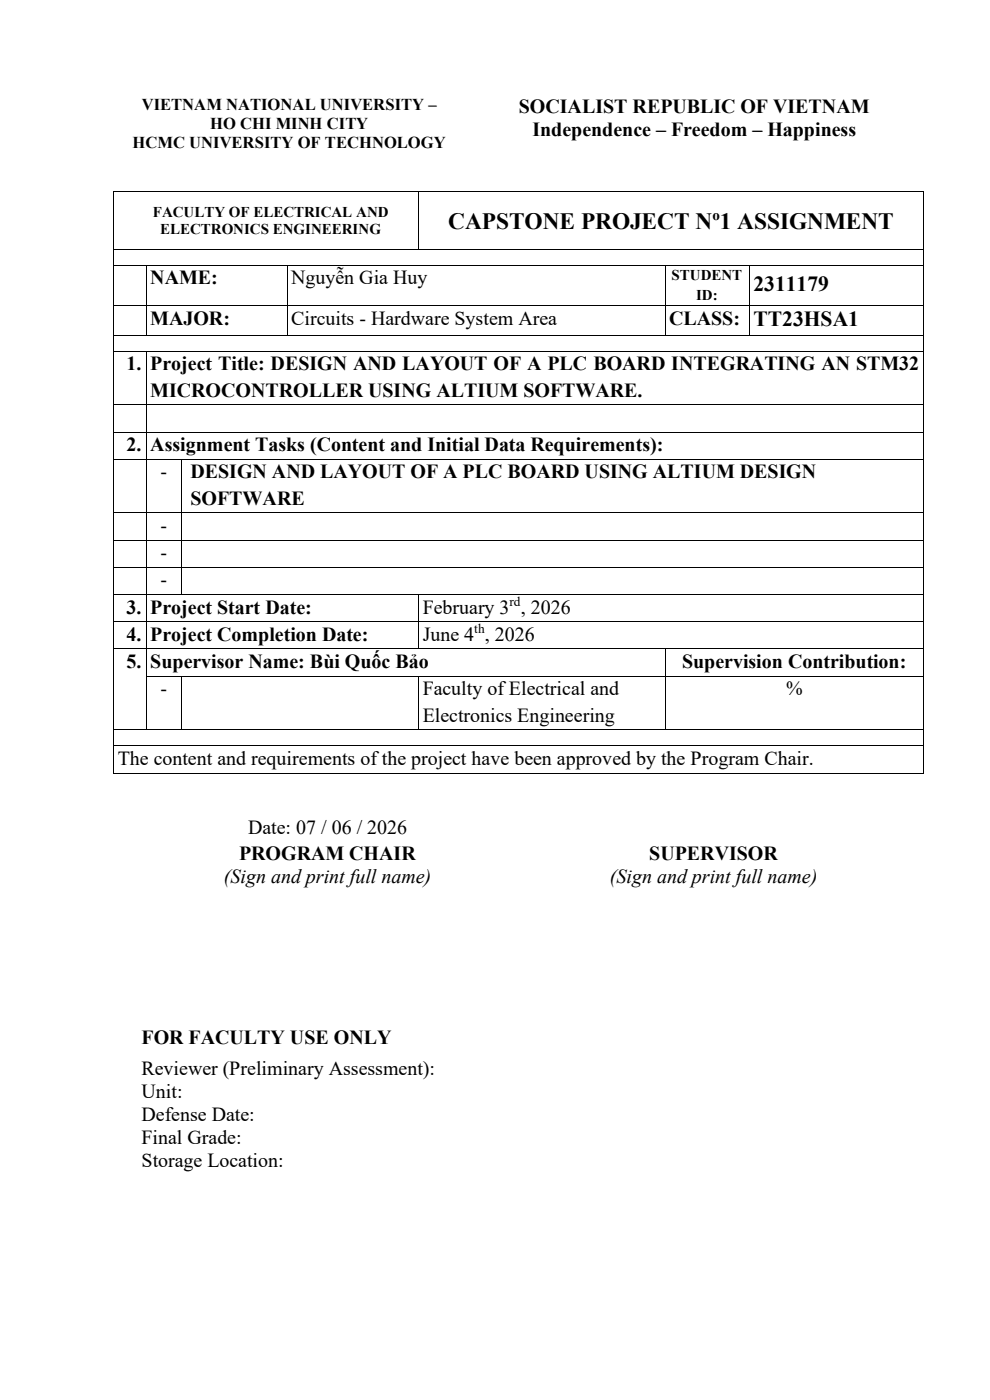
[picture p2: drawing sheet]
<svg xmlns="http://www.w3.org/2000/svg" width="210mm" height="297mm" viewBox="0 0 210 297" stroke-linecap="round" stroke-linejoin="round" font-family="sans-serif">
<defs><g id="words">
<text font-size="5" x="95.1" y="48.5">CAPSTONE PROJECT N 1 ASSIGNMENT</text>
<g font-size="4.6">
<text x="159.8" y="61.8">2311179</text>
<text x="159.8" y="69.2">TT23HSA1</text>
</g>
<g font-size="4.2">
<text x="110" y="23.9">SOCIALIST REPUBLIC OF VIETNAM</text>
<text x="112.9" y="28.8">Independence – Freedom – Happiness</text>
<text x="31.9" y="60.3">NAME:</text>
<text x="61.8" y="60.3">Nguyễn Gia Huy</text>
<text x="31.9" y="68.9">MAJOR:</text>
<text x="61.8" y="68.9">Circuits - Hardware System Area</text>
<text x="141.9" y="68.9">CLASS:</text>
<text x="26.8" y="78.6">1.</text>
<text x="31.9" y="78.6">Project Title: DESIGN AND LAYOUT OF A PLC BOARD INTEGRATING AN STM32</text>
<text x="31.9" y="84.2">MICROCONTROLLER USING ALTIUM SOFTWARE.</text>
<text x="26.8" y="95.7">2.</text>
<text x="31.9" y="95.7">Assignment Tasks (Content and Initial Data Requirements):</text>
<text x="34" y="101.5">-</text>
<text x="40.4" y="101.5">DESIGN AND LAYOUT OF A PLC BOARD USING ALTIUM DESIGN</text>
<text x="40.4" y="107.1">SOFTWARE</text>
<text x="34" y="112.9">-</text>
<text x="34" y="118.6">-</text>
<text x="34" y="124.4">-</text>
<text x="26.8" y="130.2">3.</text>
<text x="31.9" y="130.2">Project Start Date:</text>
<text x="89.7" y="130.2">February 3 , 2026</text>
<text x="26.8" y="135.9">4.</text>
<text x="31.9" y="135.9">Project Completion Date:</text>
<text x="89.7" y="135.9">June 4 , 2026</text>
<text x="26.8" y="141.7">5.</text>
<text x="31.9" y="141.7">Supervisor Name: Bùi Quốc Bảo</text>
<text x="144.7" y="141.7">Supervision Contribution:</text>
<text x="34" y="147.5">-</text>
<text x="89.7" y="147.5">Faculty of Electrical and</text>
<text x="166.7" y="147.5">%</text>
<text x="89.7" y="153.1">Electronics Engineering</text>
<text x="25" y="162.3">The content and requirements of the project have been approved by the Program Chair.</text>
<text x="52.6" y="176.9">Date: 07 / 06 / 2026</text>
<text x="50.7" y="182.5">PROGRAM CHAIR</text>
<text x="137.7" y="182.5">SUPERVISOR</text>
<text x="47.5" y="187.4">(Sign and print full name)</text>
<text x="129.4" y="187.4">(Sign and print full name)</text>
<text x="30" y="221.5">FOR FACULTY USE ONLY</text>
<text x="30" y="228.1">Reviewer (Preliminary Assessment):</text>
<text x="30" y="233">Unit:</text>
<text x="30" y="237.9">Defense Date:</text>
<text x="30" y="242.7">Final Grade:</text>
<text x="30" y="247.6">Storage Location:</text>
</g>
<g font-size="3.5">
<text x="30.1" y="23.3">VIETNAM NATIONAL UNIVERSITY –</text>
<text x="44.6" y="27.3">HO CHI MINH CITY</text>
<text x="28.1" y="31.4">HCMC UNIVERSITY OF TECHNOLOGY</text>
</g>
<g font-size="3.2">
<text x="32.4" y="46">FACULTY OF ELECTRICAL AND</text>
<text x="151.1" y="46.7">o</text>
<text x="34" y="49.7">ELECTRONICS ENGINEERING</text>
<text x="142.5" y="59.4">STUDENT</text>
<text x="147.7" y="63.5">ID:</text>
</g>
<g font-size="2.8">
<text x="108.1" y="128.6">rd</text>
<text x="100.6" y="134.3">th</text>
</g>
</g></defs>
<g fill="#000">
<path d="M24 40.5h.2v.1h-.2z" fill-rule="evenodd"/>
<path d="M24 40.5h.2v.1h-.2z" fill-rule="evenodd"/>
<path d="M24 52.8h.2v.2h-.2z" fill-rule="evenodd"/>
<path d="M24 56.2h.2v.2h-.2z" fill-rule="evenodd"/>
<path d="M24.2 40.5h.2v.1h-.2z" fill-rule="evenodd"/>
<path d="M30.9 56.2h.2v.2h-.2z" fill-rule="evenodd"/>
<path d="M60.8 56.2h.2v.2h-.2z" fill-rule="evenodd"/>
<path d="M88.7 40.5h.2v.1h-.2z" fill-rule="evenodd"/>
<path d="M88.7 52.8h.2v.2h-.2z" fill-rule="evenodd"/>
<path d="M98.7 40.5h.2v.1h-.2z" fill-rule="evenodd"/>
<path d="M141 56.2h.2v.2h-.2z" fill-rule="evenodd"/>
<path d="M158.9 56.2h.1v.2h-.1z" fill-rule="evenodd"/>
<path d="M195.9 40.5h.1v.1h-.1z" fill-rule="evenodd"/>
<path d="M195.9 40.5h.2v.1h-.2z" fill-rule="evenodd"/>
<path d="M195.9 40.5h.2v.1h-.2z" fill-rule="evenodd"/>
<path d="M195.9 52.8h.2v.2h-.2z" fill-rule="evenodd"/>
<path d="M195.9 56.2h.2v.2h-.2z" fill-rule="evenodd"/>
<path d="M24 64.8h.2v.1h-.2z" fill-rule="evenodd"/>
<path d="M24 71h.2v.2h-.2z" fill-rule="evenodd"/>
<path d="M24 74.4h.2v.2h-.2z" fill-rule="evenodd"/>
<path d="M30.9 64.8h.2v.1h-.2z" fill-rule="evenodd"/>
<path d="M30.9 71h.2v.2h-.2z" fill-rule="evenodd"/>
<path d="M30.9 74.4h.2v.2h-.2z" fill-rule="evenodd"/>
<path d="M60.8 64.8h.2v.1h-.2z" fill-rule="evenodd"/>
<path d="M60.8 71h.2v.2h-.2z" fill-rule="evenodd"/>
<path d="M141 64.8h.2v.1h-.2z" fill-rule="evenodd"/>
<path d="M141 71h.2v.2h-.2z" fill-rule="evenodd"/>
<path d="M158.9 64.8h.1v.1h-.1z" fill-rule="evenodd"/>
<path d="M158.9 71h.1v.2h-.1z" fill-rule="evenodd"/>
<path d="M195.9 64.8h.2v.1h-.2z" fill-rule="evenodd"/>
<path d="M195.9 71h.2v.2h-.2z" fill-rule="evenodd"/>
<path d="M195.9 74.4h.2v.2h-.2z" fill-rule="evenodd"/>
<path d="M24 85.8h.2v.2h-.2z" fill-rule="evenodd"/>
<path d="M24 91.6h.2v.2h-.2z" fill-rule="evenodd"/>
<path d="M24 97.4h.2v.2h-.2z" fill-rule="evenodd"/>
<path d="M30.9 85.8h.2v.2h-.2z" fill-rule="evenodd"/>
<path d="M30.9 91.6h.2v.2h-.2z" fill-rule="evenodd"/>
<path d="M30.9 97.4h.2v.2h-.2z" fill-rule="evenodd"/>
<path d="M38.4 97.4h.2v.2h-.2z" fill-rule="evenodd"/>
<path d="M195.9 85.8h.2v.2h-.2z" fill-rule="evenodd"/>
<path d="M195.9 91.6h.2v.2h-.2z" fill-rule="evenodd"/>
<path d="M195.9 97.4h.2v.2h-.2z" fill-rule="evenodd"/>
<path d="M24 108.7h.2v.2h-.2z" fill-rule="evenodd"/>
<path d="M24 114.5h.2v.2h-.2z" fill-rule="evenodd"/>
<path d="M30.9 108.7h.2v.2h-.2z" fill-rule="evenodd"/>
<path d="M30.9 114.5h.2v.2h-.2z" fill-rule="evenodd"/>
<path d="M38.4 108.7h.2v.2h-.2z" fill-rule="evenodd"/>
<path d="M38.4 114.5h.2v.2h-.2z" fill-rule="evenodd"/>
<path d="M195.9 108.7h.2v.2h-.2z" fill-rule="evenodd"/>
<path d="M195.9 114.5h.2v.2h-.2z" fill-rule="evenodd"/>
<path d="M24 120.3h.2v.2h-.2z" fill-rule="evenodd"/>
<path d="M24 126.1h.2v.2h-.2z" fill-rule="evenodd"/>
<path d="M24 131.8h.2v.2h-.2z" fill-rule="evenodd"/>
<path d="M24 137.6h.2v.2h-.2z" fill-rule="evenodd"/>
<path d="M30.9 120.3h.2v.2h-.2z" fill-rule="evenodd"/>
<path d="M30.9 126.1h.2v.2h-.2z" fill-rule="evenodd"/>
<path d="M30.9 131.8h.2v.2h-.2z" fill-rule="evenodd"/>
<path d="M30.9 137.6h.2v.2h-.2z" fill-rule="evenodd"/>
<path d="M38.4 120.3h.2v.2h-.2z" fill-rule="evenodd"/>
<path d="M38.4 126.1h.2v.2h-.2z" fill-rule="evenodd"/>
<path d="M88.7 126.1h.2v.2h-.2z" fill-rule="evenodd"/>
<path d="M88.7 131.8h.2v.2h-.2z" fill-rule="evenodd"/>
<path d="M88.7 137.6h.2v.2h-.2z" fill-rule="evenodd"/>
<path d="M141 137.6h.2v.2h-.2z" fill-rule="evenodd"/>
<path d="M195.9 120.3h.2v.2h-.2z" fill-rule="evenodd"/>
<path d="M195.9 126.1h.2v.2h-.2z" fill-rule="evenodd"/>
<path d="M195.9 131.8h.2v.2h-.2z" fill-rule="evenodd"/>
<path d="M195.9 137.6h.2v.2h-.2z" fill-rule="evenodd"/>
<path d="M24 143.4h.2v.2h-.2z" fill-rule="evenodd"/>
<path d="M24 154.8h.2v.2h-.2z" fill-rule="evenodd"/>
<path d="M24 158.2h.2v.2h-.2z" fill-rule="evenodd"/>
<path d="M30.9 143.4h.2v.2h-.2z" fill-rule="evenodd"/>
<path d="M30.9 154.8h.2v.2h-.2z" fill-rule="evenodd"/>
<path d="M38.4 143.4h.2v.2h-.2z" fill-rule="evenodd"/>
<path d="M38.4 154.8h.2v.2h-.2z" fill-rule="evenodd"/>
<path d="M88.7 143.4h.2v.2h-.2z" fill-rule="evenodd"/>
<path d="M88.7 154.8h.2v.2h-.2z" fill-rule="evenodd"/>
<path d="M141 143.4h.2v.2h-.2z" fill-rule="evenodd"/>
<path d="M141 154.8h.2v.2h-.2z" fill-rule="evenodd"/>
<path d="M195.9 143.4h.2v.2h-.2z" fill-rule="evenodd"/>
<path d="M195.9 154.8h.2v.2h-.2z" fill-rule="evenodd"/>
<path d="M195.9 158.2h.2v.2h-.2z" fill-rule="evenodd"/>
<path d="M24 164h.2v.2h-.2z" fill-rule="evenodd"/>
<path d="M24 164h.2v.2h-.2z" fill-rule="evenodd"/>
<path d="M195.9 164h.2v.2h-.2z" fill-rule="evenodd"/>
<path d="M195.9 164h.2v.2h-.2z" fill-rule="evenodd"/>
</g>
<g fill="none" stroke="#000" stroke-width=".21">
<path d="M24.1 40.6v12.2M24.1 53v3.2M24.1 56.4v8.4M24.2 52.9h64.5M24.2 56.3h6.7M24.4 40.6h64.3M31 56.4v8.4M31.1 56.3h29.7M60.9 56.4v8.4M61 56.3h80M88.8 40.6v12.2M88.9 40.6h9.8"/>
<path d="M88.9 52.9h107M98.9 40.6h97M141.1 56.4v8.4M141.2 56.3h17.7M159 56.4v8.4M159 56.3h36.9M196 40.6v12.2M196 53v3.2M196 56.4v8.4M24.1 64.9v6.1M24.1 71.2v3.2M24.1 74.6v11.2"/>
<path d="M24.2 64.9h6.7M24.2 71.1h6.7M24.2 74.5h6.7M31 64.9v6.1M31 74.6v11.2M31.1 64.9h29.7M31.1 71.1h29.7M31.1 74.5h164.8M60.9 64.9v6.1M61 64.9h80M61 71.1h80M141.1 64.9v6.1"/>
<path d="M141.2 64.9h17.7M141.2 71.1h17.7M159 64.9v6.1M159 64.9h36.9M159 71.1h36.9M196 64.9v6.1M196 71.2v3.2M196 74.6v11.2M24.1 86v5.6M24.1 91.8v5.6M24.1 97.6v11.1M24.2 85.9h6.7"/>
<path d="M24.2 91.7h6.7M24.2 97.5h6.7M31 86v5.6M31 91.8v5.6M31 97.6v11.1M31.1 85.9h164.8M31.1 91.7h164.8M31.1 97.5h7.3M38.5 97.6v11.1M38.6 97.5h157.3M196 86v5.6M196 91.8v5.6"/>
<path d="M196 97.6v11.1M24.1 108.9v5.6M24.1 114.7v5.6M24.2 108.8h6.7M24.2 114.6h6.7M31 108.9v5.6M31 114.7v5.6M31.1 108.8h7.3M31.1 114.6h7.3M38.5 108.9v5.6M38.5 114.7v5.6M38.6 108.8h157.3"/>
<path d="M38.6 114.6h157.3M196 108.9v5.6M196 114.7v5.6M24.1 120.5v5.6M24.1 126.3v5.5M24.1 132v5.6M24.1 137.8v5.6M24.2 120.4h6.7M24.2 126.2h6.7M24.2 131.9h6.7M24.2 137.7h6.7M31 120.5v5.6"/>
<path d="M31 126.3v5.5M31 132v5.6M31 137.8v5.6M31.1 120.4h7.3M31.1 126.2h7.3M31.1 131.9h57.6M31.1 137.7h57.6M38.5 120.5v5.6M38.6 120.4h157.3M38.6 126.2h50.1M88.8 126.3v5.5M88.8 132v5.6"/>
<path d="M88.9 126.2h107M88.9 131.9h107M88.9 137.7h52.1M141.1 137.8v5.6M141.2 137.7h54.7M196 120.5v5.6M196 126.3v5.5M196 132v5.6M196 137.8v5.6M24.1 143.6v11.2M24.1 155v3.2M24.1 158.4v5.6"/>
<path d="M24.2 154.9h6.7M24.2 158.3h171.7M31 143.6v11.2M31.1 143.5h7.3M31.1 154.9h7.3M38.5 143.6v11.2M38.6 143.5h50.1M38.6 154.9h50.1M88.8 143.6v11.2M88.9 143.5h52.1M88.9 154.9h52.1M141.1 143.6v11.2"/>
<path d="M141.2 143.5h54.7M141.2 154.9h54.7M196 143.6v11.2M196 155v3.2M196 158.4v5.6M24.2 164.1h171.7"/>
</g>
<use href="#words"/>
</svg>
